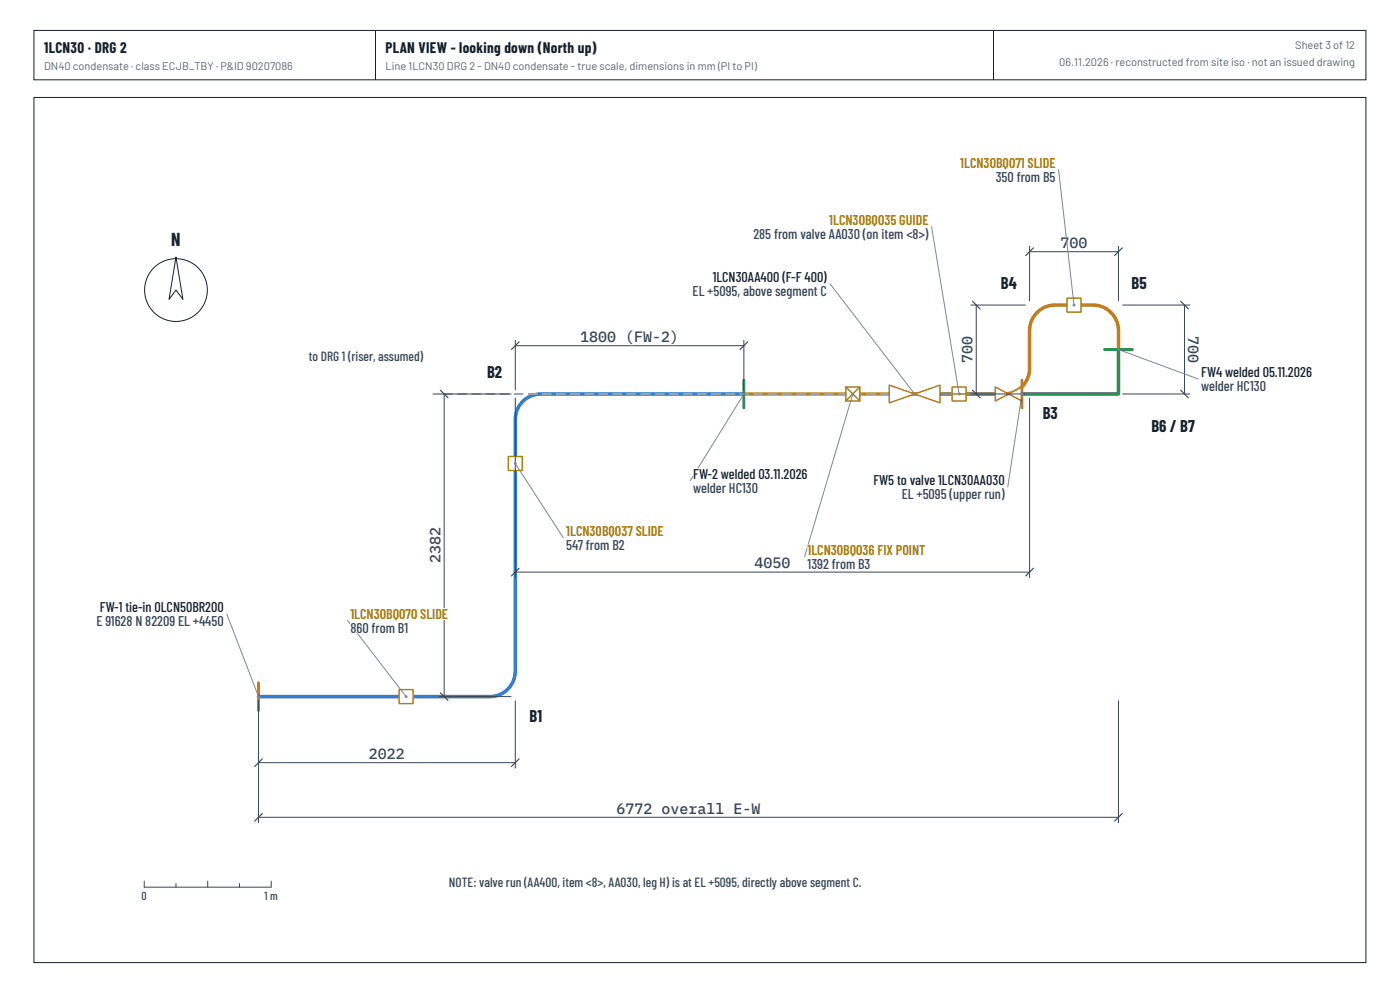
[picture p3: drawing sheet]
<svg xmlns="http://www.w3.org/2000/svg" width="420mm" height="297mm" viewBox="0 0 420 297" stroke-linecap="round" stroke-linejoin="round" font-family="sans-serif">
<defs><g id="words">
<text font-size="5.5" fill="#fff" x="51.4" y="73.9">N</text>
<g font-size="5" fill="#fff">
<text x="300.4" y="86.8">B4</text>
<text x="339.6" y="86.8">B5</text>
<text x="146.2" y="113.5">B2</text>
<text x="313" y="125.8">B3</text>
<text x="345.6" y="129.6">B6 / B7</text>
<text x="159" y="216.6">B1</text>
</g>
<text font-size="5" fill="#18222d" x="345.6" y="129.6">B6/B7</text>
<g font-size="4.5" fill="#16202a">
<text x="13.3" y="15.9">1LCN30 · DRG 2</text>
<text x="115.7" y="15.9">PLAN VIEW - looking down (North up)</text>
</g>
<g font-size="4.5" fill="#fff">
<text x="318.3" y="74.4">700</text>
<text x="356.6" y="100.8" transform="rotate(90 356.6 100.8)">700</text>
<text x="174.1" y="102.6">1800 (FW-2)</text>
<text x="291.9" y="108.9" transform="rotate(-90 291.9 108.9)">700</text>
<text x="132.2" y="169" transform="rotate(-90 132.2 169)">2382</text>
<text x="226.4" y="170.6">4050</text>
<text x="110.7" y="227.7">2022</text>
<text x="185.1" y="244.1">6772 overall E-W</text>
</g>
<g font-size="4.2" fill="#fff">
<text x="288.2" y="50.4">1LCN30BQ071SLIDE</text>
<text x="298.9" y="54.5">350from B5</text>
<text x="226.1" y="71.7">285from valve AA030 (on item&lt;8&gt;)</text>
<text x="248.9" y="67.5">1LCN30BQ035GUIDE</text>
<text x="207.9" y="88.8">EL +5095,abovesegmentC</text>
<text x="213.9" y="84.7">1LCN30AA400(F-F 400)</text>
<text x="360.5" y="113.2">FW4welded 05.11.2026</text>
<text x="360.5" y="117.4">welder HC130</text>
<text x="208.1" y="143.7">FW-2 welded03.11.2026</text>
<text x="208.1" y="147.9">welder HC130</text>
<text x="262.1" y="145.6">FW5to valve 1LCN30AA030</text>
<text x="270.7" y="149.8">EL +5095 (upperrun)</text>
<text x="170" y="160.9">1LCN30BQ037SLIDE</text>
<text x="170" y="165">547from B2</text>
<text x="242.4" y="166.6">1LCN30BQ036FIXPOINT</text>
<text x="242.4" y="170.8">1392 fromB3</text>
<text x="30" y="183.8">FW-1 tie-in0LCN50BR200</text>
<text x="105.2" y="185.7">1LCN30BQ070SLIDE</text>
<text x="29" y="187.9">E91628N 82209EL +4450</text>
<text x="105.2" y="189.8">860from B1</text>
</g>
<g font-size="4.2" fill="#a77d00">
<text x="288.2" y="50.4">1LCN30BQ071 SLIDE</text>
<text x="248.9" y="67.5">1LCN30BQ035 GUIDE</text>
<text x="170" y="160.9">1LCN30BQ037 SLIDE</text>
<text x="242.4" y="166.6">1LCN30BQ036 FIX POINT</text>
<text x="105.2" y="185.7">1LCN30BQ070 SLIDE</text>
</g>
<g font-size="4.2" fill="#384656">
<text x="298.9" y="54.5">350 fromB5</text>
<text x="226.1" y="71.7">285 fromvalveAA030(onitem &lt;8&gt;)</text>
<text x="207.9" y="88.8">EL+5095, above segment C</text>
<text x="360.5" y="117.4">welderHC130</text>
<text x="208.1" y="147.9">welderHC130</text>
<text x="270.7" y="149.8">EL+5095(upper run)</text>
<text x="170" y="165">547 fromB2</text>
<text x="242.4" y="170.8">1392from B3</text>
<text x="29" y="187.9">E 91628 N 82209 EL+4450</text>
<text x="105.2" y="189.8">860 fromB1</text>
</g>
<g font-size="4.2" fill="#18222d">
<text x="213.9" y="84.7">1LCN30AA400 (F-F400)</text>
<text x="360.5" y="113.2">FW4 welded05.11.2026</text>
<text x="208.1" y="143.7">FW-2welded 03.11.2026</text>
<text x="262.1" y="145.6">FW5 tovalve1LCN30AA030</text>
<text x="30" y="183.8">FW-1tie-in 0LCN50BR200</text>
</g>
<g font-size="4" fill="#fff">
<text x="92.7" y="108.3">to DRG 1 (riser, assumed)</text>
<text x="134.8" y="266.2">NOTE:valverun(AA400,item &lt;8&gt;,AA030, leg H)is atEL +5095,directly above segment C.</text>
</g>
<g font-size="4" fill="#384656">
<text x="92.7" y="108.3">toDRG1(riser,assumed)</text>
<text x="134.8" y="266.2">NOTE: valve run (AA400, item&lt;8&gt;, AA030,legH) isat EL+5095, directlyabovesegmentC.</text>
</g>
<g font-size="3.5" fill="#fff">
<text x="42.5" y="270.1">0</text>
<text x="79.4" y="270.1">1m</text>
</g>
<g font-size="3.3" fill="#56626e">
<text x="388.8" y="14.8">Sheet 3 of 12</text>
<text x="13.3" y="20.9">DN40 condensate · class ECJB_TBY · P&amp;ID 90207086</text>
<text x="115.7" y="20.9">Line 1LCN30 DRG 2 - DN40 condensate - true scale, dimensions in mm (PI to PI)</text>
<text x="317.9" y="19.8">06.11.2026 · reconstructed from site iso · not an issued drawing</text>
</g>
</g></defs>
<path d="M10.2 9.1h399.8v14.8h-399.8zM112.6 9.3v14.5M298.3 9.3v14.5M10.2 29.2h399.8v259.6h-399.8z" fill="none" stroke="#16202a" stroke-width=".3"/>
<path d="M223.3 118.2h-61a7.6 7.6 0 0 0-7.6 7.6v75.6a7.6 7.6 0 0 1-7.7 7.6h-69.4" fill="none" stroke="#2f7fd8" stroke-width="1.1"/>
<path d="M335.7 104.9v-5.8a7.6 7.6 0 0 0-7.6-7.6h-11.5a7.6 7.6 0 0 0-7.6 7.6v11.5a7.6 7.6 0 0 1-7.6 7.6h-78.1" fill="none" stroke="#d47a1c" stroke-width="1.1"/>
<path d="M335.7 104.9v13.3h-29" fill="none" stroke="#2a9653" stroke-width="1.1"/>
<path d="M282.1 118.2h16.6" fill="none" stroke="#7d8590" stroke-width="1.1"/>
<path d="M264.3 118l2.6-.1a.29 .29 0 0 1 .3 .3 .29 .29 0 0 1-.3 .3h-2.5zM260.1 118l2.6-.1a.29 .29 0 0 1 .3 .3 .29 .29 0 0 1-.3 .3h-2.5zM255.9 118l2.5-.1a.29 .29 0 0 1 .3 .3 .29 .29 0 0 1-.3 .3h-2.5zM251.6 118l2.6-.1a.29 .29 0 0 1 .3 .3 .29 .29 0 0 1-.3 .3h-2.5zM247.4 118l2.6-.1a.29 .29 0 0 1 .3 .3 .29 .29 0 0 1-.3 .3h-2.5zM243.2 118l2.5-.1a.29 .29 0 0 1 .3 .3 .29 .29 0 0 1-.3 .3h-2.5zM238.9 118l2.6-.1a.29 .29 0 0 1 .3 .3 .29 .29 0 0 1-.3 .3h-2.5zM234.7 118l2.6-.1a.29 .29 0 0 1 .3 .3 .29 .29 0 0 1-.3 .3h-2.5zM230.5 118l2.5-.1a.29 .29 0 0 1 .3 .3 .29 .29 0 0 1-.3 .3h-2.5zM226.2 118l2.6-.1a.29 .29 0 0 1 .3 .3 .29 .29 0 0 1-.3 .3h-2.5zM222 118l2.6-.1a.29 .29 0 0 1 .3 .3 .29 .29 0 0 1-.3 .3h-2.5zM217.8 118l2.5-.1a.29 .29 0 0 1 .3 .3 .29 .29 0 0 1-.3 .3h-2.5zM213.5 118l2.6-.1a.29 .29 0 0 1 .3 .3 .29 .29 0 0 1-.3 .3h-2.5zM209.3 118l2.6-.1a.29 .29 0 0 1 .3 .3 .29 .29 0 0 1-.3 .3h-2.5zM205.1 118l2.5-.1a.29 .29 0 0 1 .3 .3 .29 .29 0 0 1-.3 .3h-2.5zM200.8 118l2.6-.1a.29 .29 0 0 1 .3 .3 .29 .29 0 0 1-.3 .3h-2.5zM196.6 118l2.6-.1a.29 .29 0 0 1 .3 .3 .29 .29 0 0 1-.3 .3h-2.5zM192.4 118l2.5-.1a.29 .29 0 0 1 .3 .3 .29 .29 0 0 1-.3 .3h-2.5zM188.1 118l2.6-.1a.29 .29 0 0 1 .3 .3 .29 .29 0 0 1-.3 .3h-2.5zM183.9 118l2.6-.1a.29 .29 0 0 1 .3 .3 .29 .29 0 0 1-.3 .3h-2.5zM179.7 118l2.5-.1a.29 .29 0 0 1 .3 .3 .29 .29 0 0 1-.3 .3h-2.5zM175.4 118l2.6-.1a.29 .29 0 0 1 .3 .3 .29 .29 0 0 1-.3 .3h-2.5zM171.2 118l2.6-.1a.29 .29 0 0 1 .3 .3 .29 .29 0 0 1-.3 .3h-2.5zM167 118l2.5-.1a.29 .29 0 0 1 .3 .3 .29 .29 0 0 1-.3 .3h-2.5zM162.7 118l2.6-.1a.29 .29 0 0 1 .3 .3 .29 .29 0 0 1-.3 .3h-2.5zM158.5 118l2.6-.1a.29 .29 0 0 1 .3 .3 .29 .29 0 0 1-.3 .3h-2.5zM154.3 118l2.5-.1a.29 .29 0 0 1 .3 .3 .29 .29 0 0 1-.3 .3h-2.5zM150 118l2.6-.1a.29 .29 0 0 1 .3 .3 .29 .29 0 0 1-.3 .3h-2.5zM145.8 118l2.6-.1a.29 .29 0 0 1 .3 .3 .29 .29 0 0 1-.3 .3h-2.5zM141.6 118l2.5-.1a.29 .29 0 0 1 .3 .3 .29 .29 0 0 1-.3 .3h-2.5zM137.3 118l2.6-.1a.29 .29 0 0 1 .3 .3 .29 .29 0 0 1-.3 .3h-2.5zM133.1 118l2.6-.1a.29 .29 0 0 1 .3 .3 .29 .29 0 0 1-.3 .3h-2.5zM129.9 118l1.5-.1a.29 .29 0 0 1 .3 .3 .29 .29 0 0 1-.3 .3h-.3a.95 .95 0 0 1-1.3-.3z" fill="#98a2ae"/>
<path d="M298.7 116.1l4 2.1-4 2.1z" fill="#fff"/>
<path d="M298.7 116.1l4 2.1-4 2.1z" fill="none" stroke="#bf3a2c" stroke-width=".42"/>
<path d="M302.7 118.2l4-2.1v4.2z" fill="#fff"/>
<path d="M302.7 118.2l4-2.1v4.2z" fill="none" stroke="#bf3a2c" stroke-width=".42"/>
<path d="M266.9 115.5l7.6 2.7-7.6 2.7z" fill="#fff"/>
<path d="M266.9 115.5l7.6 2.7-7.6 2.7z" fill="none" stroke="#bf3a2c" stroke-width=".42"/>
<path d="M274.5 118.2l7.6-2.7v5.4z" fill="#fff"/>
<path d="M274.5 118.2l7.6-2.7v5.4z" fill="none" stroke="#bf3a2c" stroke-width=".42"/>
<path d="M306.7 114v8.4M77.6 204.8v8.4" fill="none" stroke="#c42b2b" stroke-width=".79"/>
<path d="M223.3 114v8.4M331.5 104.9h8.4" fill="none" stroke="#15803d" stroke-width=".79"/>
<path d="M119.8 206.9h4.2v4.2h-4.2z" fill="#fff"/>
<path d="M119.8 206.9h4.2v4.2h-4.2z" fill="none" stroke="#a77d00" stroke-width=".42"/>
<path d="M152.6 137h4.2v4.1h-4.2z" fill="#fff"/>
<path d="M152.6 137h4.2v4.1h-4.2z" fill="none" stroke="#a77d00" stroke-width=".42"/>
<path d="M253.9 116.1h4.2v4.2h-4.2z" fill="#fff"/>
<path d="M253.9 116.1h4.2v4.2h-4.2zM253.9 116.1l4.2 4.2M258.1 116.1l-4.2 4.2" fill="none" stroke="#a77d00" stroke-width=".42"/>
<path d="M320.3 89.4h4.2v4.2h-4.2z" fill="#fff"/>
<path d="M320.3 89.4h4.2v4.2h-4.2z" fill="none" stroke="#a77d00" stroke-width=".42"/>
<path d="M285.8 116.1h4.2v4.2h-4.2z" fill="#fff"/>
<path d="M285.8 116.1h4.2v4.2h-4.2zM285.8 118.2h4.2" fill="none" stroke="#a77d00" stroke-width=".42"/>
<g fill="none" stroke="#384656" stroke-width=".3">
<path d="M309 73.9v16.4M309 75.5h26.7M335.7 73.9v16.4M291.4 91.5h16.4M293 91.5v26.7M337 91.5h20.2M355.5 91.5v26.7M131.7 118.2h21.7M133.3 118.2v90.8M154.7 102.1v14.8M154.7 119.5v53.8M154.7 103.7h68.6"/>
<path d="M223.3 102.1v14.8M291.4 118.2h16.4M309 119.5v53.8M337 118.2h20.2M154.7 171.6h154.3M77.6 210.3v36.5M131.7 209h21.7M154.7 210.3v20.1M335.7 210.3v36.5M77.6 228.8h77.1M77.6 245.2h258.1"/>
</g>
<g fill="none" stroke="#384656" stroke-width=".34">
<path d="M310.2 74.4l-2.3 2.3M336.9 74.4l-2.4 2.3M291.9 90.4l2.3 2.3M354.4 90.4l2.3 2.3M132.2 117.1l2.3 2.3M155.8 102.6l-2.3 2.3M224.4 102.6l-2.3 2.3M291.9 117.1l2.3 2.3M354.4 117.1l2.3 2.3M155.8 170.5l-2.3 2.3M310.2 170.5l-2.3 2.3M132.2 207.8l2.3 2.3"/>
<path d="M78.7 227.7l-2.3 2.3M155.8 227.7l-2.3 2.3M78.7 244l-2.3 2.3M336.9 244l-2.4 2.3"/>
</g>
<path d="M68.1 184.2l9.5 24.8" fill="none" stroke="#7d8994" stroke-width=".3"/>
<circle cx="77.6" cy="209" r=".43" fill="#7d8994"/>
<path d="M306.7 118.2l-4.2 27.9" fill="none" stroke="#7d8994" stroke-width=".3"/>
<circle cx="306.7" cy="118.2" r=".43" fill="#7d8994"/>
<path d="M249.1 85.1l25.4 33.1" fill="none" stroke="#7d8994" stroke-width=".3"/>
<circle cx="274.5" cy="118.2" r=".43" fill="#7d8994"/>
<path d="M223.3 118.2l-16.1 26" fill="none" stroke="#7d8994" stroke-width=".3"/>
<circle cx="223.3" cy="118.2" r=".43" fill="#7d8994"/>
<path d="M335.7 104.9l23.9 8.8" fill="none" stroke="#7d8994" stroke-width=".3"/>
<circle cx="335.7" cy="104.9" r=".43" fill="#7d8994"/>
<path d="M104.3 186.1l17.6 22.9" fill="none" stroke="#7d8994" stroke-width=".3"/>
<circle cx="121.9" cy="209" r=".43" fill="#7d8994"/>
<path d="M154.7 139l14.4 22.3" fill="none" stroke="#7d8994" stroke-width=".3"/>
<circle cx="154.7" cy="139" r=".43" fill="#7d8994"/>
<path d="M256 118.2l-14.5 48.9" fill="none" stroke="#7d8994" stroke-width=".3"/>
<circle cx="256" cy="118.2" r=".43" fill="#7d8994"/>
<path d="M317.7 50.8l4.7 40.7" fill="none" stroke="#7d8994" stroke-width=".3"/>
<circle cx="322.4" cy="91.5" r=".43" fill="#7d8994"/>
<path d="M279.6 68l8.3 50.2" fill="none" stroke="#7d8994" stroke-width=".3"/>
<circle cx="287.9" cy="118.2" r=".43" fill="#7d8994"/>
<g fill="none" stroke="#18222d" stroke-width=".3">
<path d="M52.8 77.1l2.1 12.7-2.1-2.8-2.1 2.8z"/>
<circle cx="52.8" cy="87" r="9.4"/>
</g>
<path d="M43.3 264.4v1.8h38.1v-1.8M52.8 265.1v1.1M62.3 264.4v1.8M71.9 265.1v1.1" fill="none" stroke="#384656" stroke-width=".3"/>
<use href="#words"/>
</svg>
